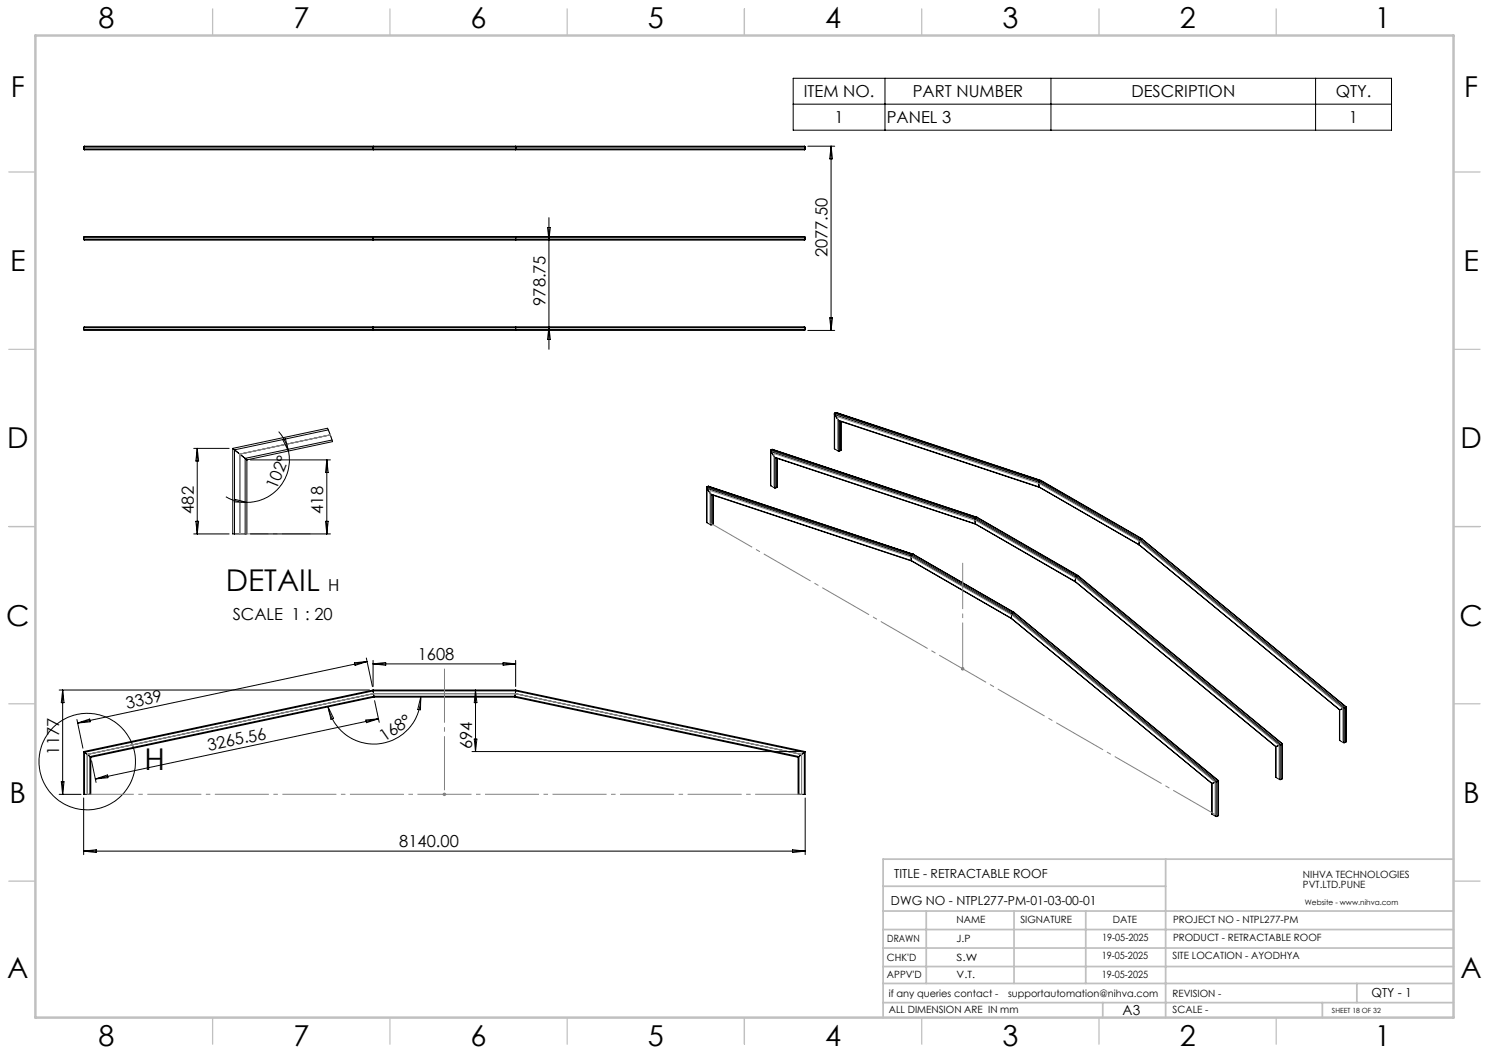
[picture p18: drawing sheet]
<svg xmlns="http://www.w3.org/2000/svg" width="420mm" height="297mm" viewBox="0 0 420 297" stroke-linecap="round" stroke-linejoin="round" font-family="sans-serif">
<defs><g id="words">
<g font-size="8.5">
<text x="63.7" y="166.7">DETAIL</text>
<text x="40.8" y="217.2">H</text>
</g>
<g font-size="8.1">
<text x="27.8" y="8">8</text>
<text x="82.8" y="8">7</text>
<text x="132.8" y="8">6</text>
<text x="182.8" y="8">5</text>
<text x="232.8" y="8">4</text>
<text x="282.8" y="8">3</text>
<text x="332.8" y="8">2</text>
<text x="387.8" y="8">1</text>
<text x="3" y="27.2">F</text>
<text x="413" y="27.2">F</text>
<text x="2.8" y="76.5">E</text>
<text x="412.8" y="76.5">E</text>
<text x="2" y="126.5">D</text>
<text x="412" y="126.5">D</text>
<text x="1.7" y="176.5">C</text>
<text x="411.7" y="176.5">C</text>
<text x="2.7" y="226.5">B</text>
<text x="412.7" y="226.5">B</text>
<text x="2" y="275.7">A</text>
<text x="412" y="275.7">A</text>
<text x="27.8" y="295">8</text>
<text x="82.8" y="295">7</text>
<text x="132.8" y="295">6</text>
<text x="182.8" y="295">5</text>
<text x="232.8" y="295">4</text>
<text x="282.8" y="295">3</text>
<text x="332.8" y="295">2</text>
<text x="387.8" y="295">1</text>
</g>
<g font-size="4.7">
<text x="226.7" y="27.4">ITEM NO.</text>
<text x="257.5" y="27.4">PART NUMBER</text>
<text x="319.1" y="27.4">DESCRIPTION</text>
<text x="376.8" y="27.4">QTY.</text>
<text x="235.4" y="34.7">1</text>
<text x="250.1" y="34.7">PANEL 3</text>
<text x="380.5" y="34.7">1</text>
<text x="233.4" y="72.6" transform="rotate(-90 233.4 72.6)">2077.50</text>
<text x="153.8" y="86.2" transform="rotate(-90 153.8 86.2)">978.75</text>
<text x="78" y="138.3" transform="rotate(-68 78 138.3)">102°</text>
<text x="54.6" y="144.9" transform="rotate(-90 54.6 144.9)">482</text>
<text x="91.2" y="144.9" transform="rotate(-90 91.2 144.9)">418</text>
<text x="92.6" y="166.7">H</text>
<text x="65.6" y="174.9">SCALE 1 : 20</text>
<text x="117.8" y="186.2">1608</text>
<text x="35.9" y="199.9" transform="rotate(-12 35.9 199.9)">3339</text>
<text x="108.5" y="209.4" transform="rotate(-35 108.5 209.4)">168°</text>
<text x="16.7" y="212.8" transform="rotate(-90 16.7 212.8)">1177</text>
<text x="58.9" y="211.8" transform="rotate(-12 58.9 211.8)">3265.56</text>
<text x="133.1" y="211.4" transform="rotate(-90 133.1 211.4)">694</text>
<text x="112.6" y="239">8140.00</text>
</g>
<text font-size="3.9" x="316.7" y="286.4">A3</text>
<g font-size="3.5">
<text x="252.2" y="247.7">TITLE - RETRACTABLE ROOF</text>
<text x="251.3" y="255.1">DWG NO - NTPL277-PM-01-03-00-01</text>
<text x="386.8" y="281.1">QTY - 1</text>
</g>
<g font-size="2.8">
<text x="367.5" y="247.7">NIHVA TECHNOLOGIES</text>
<text x="367.5" y="250.5">PVT.LTD.PUNE</text>
<text x="269.8" y="260.4">NAME</text>
<text x="287.8" y="260.4">SIGNATURE</text>
<text x="313.9" y="260.5">DATE</text>
<text x="330.9" y="260.5">PROJECT NO - NTPL277-PM</text>
<text x="250.3" y="265.7">DRAWN</text>
<text x="269.8" y="265.7">J.P</text>
<text x="310.9" y="265.5">19-05-2025</text>
<text x="330.9" y="265.5">PRODUCT - RETRACTABLE ROOF</text>
<text x="250.2" y="271.1">CHK'D</text>
<text x="250.2" y="275.8">APPV'D</text>
<text x="269.8" y="271.1">S.W</text>
<text x="269.8" y="275.8">V.T.</text>
<text x="310.8" y="270.6">19-05-2025</text>
<text x="310.8" y="275.8">19-05-2025</text>
<text x="330.7" y="270.6">SITE LOCATION - AYODHYA</text>
<text x="250.7" y="281.1">if any queries contact -</text>
<text x="284.3" y="281.1">supportautomation@nihva.com</text>
<text x="330.7" y="281.1">REVISION -</text>
<text x="250.7" y="285.6">ALL DIMENSION ARE IN mm</text>
<text x="330.7" y="285.6">SCALE -</text>
</g>
<text font-size="2.1" x="368.1" y="255.1">Website - www.nihva.com</text>
<text font-size="2" x="375.7" y="285.6">SHEET 18 OF 32</text>
</g></defs>
<g fill="none" stroke="#000" stroke-width=".28">
<path d="M223.7 22.1h168.8v14.6h-168.8zM223.7 29.4h168.8M249.6 22.1v14.6M296.4 22.1v14.6M371.1 22.1v14.6M23.6 42l.2 .3h203.1l.2-.3M23.6 41.5l.2-.3h203.1l.2 .3M23.6 41.5v.5M23.6 41.5h203.5M23.6 42h203.5M105.2 42l.1 .3zM105.2 41.5v.5"/>
<path d="M105.3 41.2l-.1 .3zM145.5 41.2v.3zM145.5 42v.3zM145.5 41.5v.5M227.1 41.5v.5M227.9 41.2h7.5M234.4 41.2v52M234.4 41.2l.4 3.6h-.8zM23.6 67l.2-.3h203.1l.2 .3M23.6 67.4l.2 .3h203.1l.2-.3M23.6 67v.4M23.6 67h203.5"/>
<path d="M23.6 67.4h203.5M105.2 67l.1 .7M105.3 66.7l-.1 .3zM145.5 66.7v.3zM145.5 67v.7M154.4 64.2h.8l-.4 3.5zM154.8 61.4v37.1M227.1 67v.4M23.6 92.4l.2-.2h203.1l.2 .2M23.6 92.9l.2 .3h203.1l.2-.3M23.6 92.4v.5M23.6 92.4h203.5"/>
<path d="M23.6 92.9h203.5M105.2 92.4l.1 .8M105.3 92.2l-.1 .2zM145.5 92.2v.2zM145.5 92.4v.8M154.8 92.2l.4 3.5h-.8zM227.1 92.4v.5M227.9 93.2h7.5M234 89.6h.8l-.4 3.6zM235.3 116.7l.1 9.9M235.4 116.6v.3M235.4 116.6l57.8 19.1"/>
<path d="M235.4 116.9l57.6 19.1M235.4 116.9l1.1 1.6M235.4 116.9v9.7M235.8 116.4l57.8 19.1M235.8 116.4l57.7 19.1M235.8 116.4l-.4 .2M236.5 118.5l.2 .2M236.5 118.5l56.6 18.8M236.5 118.5v8.7M236.7 118.7l56.5 18.8M236.8 118.8v8.4M237.2 118.9v8.1"/>
<path d="M54.6 126.5h10M55.6 126.5v24.1M55.6 126.5l.4 3.5h-.8zM65.7 126.5l26.7-5.7 1.4 3.8-24.2 5.1M65.7 126.5l.4 .4M65.7 126.5v24.1h.4M66.1 126.9l3 2.4M66.1 126.9v23.7M69.1 129.3l.5 .4M69.1 129.3v21.3M69.6 129.7v20.9h-.5M70.6 129.7h22.6"/>
<path d="M78.6 121.7l2 3.1 .8 2.4M79.8 124l.7-.2 .9 3.4zM81.4 127.2a12 12 0 0 1-11.8 14.5M92.2 129.7v20.9M92.2 129.7l.4 3.6h-.8zM92.6 121.2l-26.5 5.7M93.7 124.1l-24.6 5.2M199.3 137.5l.1 9.9M199.4 137.4v.3M199.4 137.4l57.7 19.1M199.4 137.7l57.6 19.1M199.4 137.7l1 1.6"/>
<path d="M199.4 137.7v9.7M199.7 137.2h.2M199.7 137.2l57.9 19.1M199.7 137.2l-.3 .2M200.4 139.3l56.8 19M200.4 139.3l56.7 18.8M200.4 139.3v8.7M200.8 139.6v8.4M201.2 139.7v8.1M217.3 127.1l.1 9.9M217.4 127v.3M217.4 127.3l1.1 1.6"/>
<path d="M217.4 137l1.1 .6M217.4 127.3v9.7M217.4 127.3l57.6 19.1M217.4 127l57.7 19.1M217.8 126.7l57.8 19.2M217.8 126.7l-.4 .3M217.8 126.7l57.7 19.2M218.5 128.9l56.7 18.9M218.5 137.6h.3M218.5 128.9v8.7M218.5 128.9l56.6 18.8M218.8 129.1v8.5"/>
<path d="M219.2 137.4l-.4 .2M219.2 129.3v8.1M219.3 129.3l-.1 8.1M235.4 126.6l1.1 .6M236.5 127.2h.3M237.2 127l-.4 .2M293 136l28.4 16.4M293 136l.1 1.3M293.1 137.3l.1 .1M293.1 137.3l28.2 16.3M293.2 135.7l-.2 .3M293.2 137.4l28.1 16.3"/>
<path d="M293.2 135.7l28.4 16.4M293.5 135.5l28.4 16.4M293.5 135.5l-.3 .2M293.6 135.5h-.1M293.6 135.5l28.5 16.4M54.6 150.6h10M55.2 147h.8l-.4 3.6zM63.7 140.1l2.9 1.2 3 .4M66.1 150.6h3M66.2 140.8l3.4 .9-3.5-.1zM70.6 150.6h22.6M91.8 147h.8l-.4 3.6z"/>
<path d="M199.4 147.4l1 .6M200.4 148h.4M201.2 147.8l-.4 .2M257 156.8l28.4 16.4M257 156.8l.1 1.3M257.1 158.1v.2M257.1 158.1l28.2 16.3M257.1 156.5l-.1 .3M257.1 158.3l28.2 16.2M257.1 156.5l28.5 16.4M257.5 156.3h.1M257.5 156.3l28.4 16.4"/>
<path d="M257.5 156.3l-.4 .2M257.6 156.3l28.4 16.4M275 146.4l.1 1.3M275 146.4l28.4 16.4M275.1 147.7l.1 .1M275.1 147.7l28.2 16.3M275.1 146.1l-.1 .3M275.1 146.1l28.5 16.4M275.2 147.8l28.1 16.3M275.5 145.9h.1M275.5 145.9l-.4 .2M275.5 145.9l28.4 16.4"/>
<path d="M275.6 145.9l28.5 16.4M321.3 153.6v.1M321.3 153.6l56.6 46.6M321.3 153.7l56.5 46.5M321.4 152.4l57.6 47.4M321.4 152.4l-.1 1.2M321.6 152.1l-.2 .3M321.6 152.1l57.7 47.5M321.9 151.9l57.8 47.5M321.9 151.9l-.3 .2M285.3 174.4v.1M285.3 174.4l56.6 46.6"/>
<path d="M285.3 174.5l56.5 46.5M285.4 173.2l57.5 47.4M285.4 173.2l-.1 1.2M285.6 172.9l-.2 .3M285.6 172.9l57.7 47.5M285.9 172.7h.1M285.9 172.7l57.7 47.5M285.9 172.7l-.3 .2M286 172.7l57.7 47.5M303.3 164v.1M303.3 164.1l56.5 46.5M303.3 164l56.6 46.6"/>
<path d="M303.4 162.8l-.1 1.2M303.4 162.8l57.6 47.4M303.6 162.5l-.2 .3M303.6 162.5l57.7 47.5M303.9 162.3l-.3 .2M303.9 162.3l57.8 47.5M304.1 162.3h-.2M304.1 162.3l57.6 47.5M16.7 194.6h87.5M17.7 194.6v29.4M17.7 194.6l.4 3.6h-.8zM92.5 199.4l1.6 3.2-.8 .3z"/>
<path d="M100 186.9l3.5-.3-3.3 1.1zM103.3 185.6l1.8 8.1M103.5 186.6l-81.6 17.3M105.2 186.3v7.3M105.2 187.3h40.3M105.2 187.3l3.6-.4v.7zM105.2 194.6l.1 .3M105.2 194.6h40.3M105.2 194.6l-81.6 17.4M105.3 194.9h40.2M105.3 194.9l.1 1.5M105.3 194.9l-81.5 17.3"/>
<path d="M105.4 196.4v.2M105.4 196.4h39.9M105.4 196.6h39.8M105.4 196.4l-80 17M105.4 196.6l-79.8 17M105.7 197.6l1.3 6.1M118.7 196.6a13.2 13.2 0 0 1-11.9 13.2 13.2 13.2 0 0 1-14.3-10.4M118.7 196.6l-.1 3.6-.8-.1zM134.1 194.6l.4 3.6h-.7zM134.1 194.6v17.4M141.9 186.9l3.6 .4-3.6 .3zM145.2 196.6l79.9 17"/>
<path d="M145.3 196.4l-.1 .2M145.3 196.4l80.1 17M145.5 194.6v.3M145.5 194.6l81.6 17.4M145.5 194.9l81.4 17.3M145.5 194.9l-.2 1.5M145.5 186.3v7.3M379 199.8l-1.1 .4M379 199.8v9.7M379.3 199.6l-.3 .2M379.3 199.6v9.9M379.7 199.4l-.4 .2"/>
<path d="M379.7 199.4v9.9M379.7 199.4h.1M21.7 202.9l1.7 8.1M21.9 203.9l3.4-1.1 .1 .8zM23.6 212l.2 .2M23.6 212v12h.2M23.8 212.2l1.6 1.2M23.8 212.2v11.8M25.4 213.4l.2 .2M25.4 213.4v10.6M25.6 213.6v10.4h-.2M25.8 214.6l1.3 6.1"/>
<path d="M26.9 219.7l3.4-1.1 .1 .8zM103.2 203.1l3.6-.4-3.4 1.1zM106.8 202.7l-79.9 17M133.1 212h93M133.8 208.5h.7l-.4 3.5zM225.1 213.6v10.4h.3M225.4 213.4l-.3 .2M225.4 213.4v10.6M226.9 212.2v11.8M226.9 212.2l-1.5 1.2M227.1 212v12h-.2M227.1 212l-.2 .2"/>
<path d="M359.8 210.6l.1 8.7M359.9 210.6h-.1M359.9 219.3l1.1 .6M359.9 210.6v8.7M361 219.9h.3M361 210.2l-1.1 .4M361 210.2v9.7M361.3 210l-.3 .2M361.3 210v9.9M361.7 209.8l-.4 .2M361.7 209.8v9.9M361.7 219.7l-.4 .2"/>
<path d="M361.7 209.8h.1M377.8 200.2h.1M377.8 200.2l.1 8.7M377.9 208.9l1.1 .6M377.9 200.2v8.7M379 209.5h.3M379.7 209.3l-.4 .2M16.7 224h6.2M17.3 220.5h.8l-.4 3.5zM23.6 225.1v15.9M23.8 224h1.6M223.6 239.7l3.5 .4-3.5 .3z"/>
<path d="M225.4 224h1.5M227.1 225.1v15.9M341.8 221h.1M341.8 221l.1 8.7M341.9 229.7l1 .6M341.9 221v8.7M342.9 230.3h.4M342.9 220.6l-1 .4M342.9 220.6v9.7M343.3 220.4l-.4 .2M343.3 220.4v9.9M343.6 220.2l-.3 .2"/>
<path d="M343.6 220.2v9.9M343.6 230.1l-.3 .2M343.7 220.2h-.1M343.7 220.2l-.1 9.9M23.6 240.1h203.5M23.6 240.1l3.6-.4v.7z"/>
<circle cx="24.6" cy="214.8" r="13.6"/>
</g>
<g fill="none" stroke="#808080" stroke-width=".28">
<path d="M93.2 122.7l-25.6 5.4v22.5M218.3 137.1v-9.2l57.1 19 28.3 16.3 57.1 47v9.2M236.3 126.7v-9.2l57.1 19 28.3 16.3 57.1 47v9.2M200.3 147.5v-9.2l57.1 19 28.3 16.3 57.1 47v9.2M271 188.6h1M271.2 188.3l.7 .7M271.5 188.1v1.1M271.9 188.3l-.7 .7M24.6 224v-11.2l80.7-17.2h40l80.8 17.2v11.2M124.8 224h1.1M125 223.7l.7 .7M125.3 223.6v.9"/>
<path d="M125.7 223.7l-.7 .7"/>
</g>
<path d="M67.7 150.6h19.9" fill="none" stroke="#808080" stroke-width=".28" stroke-dasharray="15.2 1.3 1.3 1.3" stroke-dashoffset="7.2" stroke-linecap="butt"/>
<path d="M200.3 147.5l142.5 82.2" fill="none" stroke="#808080" stroke-width=".28" stroke-dasharray="15.2 1.3 1.3 1.3" stroke-dashoffset="1.6" stroke-linecap="butt"/>
<path d="M271.5 188.6v-29.8" fill="none" stroke="#808080" stroke-width=".28" stroke-dasharray="15.2 1.3 1.3 1.3" stroke-dashoffset="2.2" stroke-linecap="butt"/>
<path d="M24.6 224h201.5" fill="none" stroke="#808080" stroke-width=".28" stroke-dasharray="15.2 1.3 1.3 1.3" stroke-dashoffset="2.1" stroke-linecap="butt"/>
<path d="M125.4 224v-36.5" fill="none" stroke="#808080" stroke-width=".28" stroke-dasharray="15.2 1.3 1.3 1.3" stroke-dashoffset="-1.1" stroke-linecap="butt"/>
<g fill="none" stroke="#c0c0c0" stroke-width=".35">
<path d="M60 2.5v7.5M110 2.5v7.5M160 2.5v7.5M210 2.5v7.5M260 2.5v7.5M310 2.5v7.5M360 2.5v7.5M2.5 48.5h7.5M410 48.5h7.5M2.5 98.5h7.5M410 98.5h7.5M2.5 148.5h7.5"/>
<path d="M410 148.5h7.5M2.5 198.5h7.5M410 198.5h7.5M2.5 248.5h7.5M410 248.5h7.5M60 287v7.5M110 287v7.5M160 287v7.5M210 287v7.5M260 287v7.5M310 287v7.5M360 287v7.5"/>
</g>
<g fill="none" stroke="#c0c0c0" stroke-width=".5">
<path d="M249.1 257h160.9M249.1 250h79.7M261.3 257v20.4M286 257v20.4M306.2 257v20.4M328.8 242.3v44.7M410 242.3h-160.9v44.7M249.1 272.6h160.9M249.1 267.4h160.9M249.1 262.2h160.9M249.1 277.4h160.9M382.7 277.4v5.4"/>
<path d="M249.1 282.8h160.9M311 282.8v4.2M373 282.8v4.2"/>
</g>
<path d="M10 10h400v277h-400z" fill="none" stroke="#c0c0c0" stroke-width=".7"/>
<use href="#words"/>
</svg>
